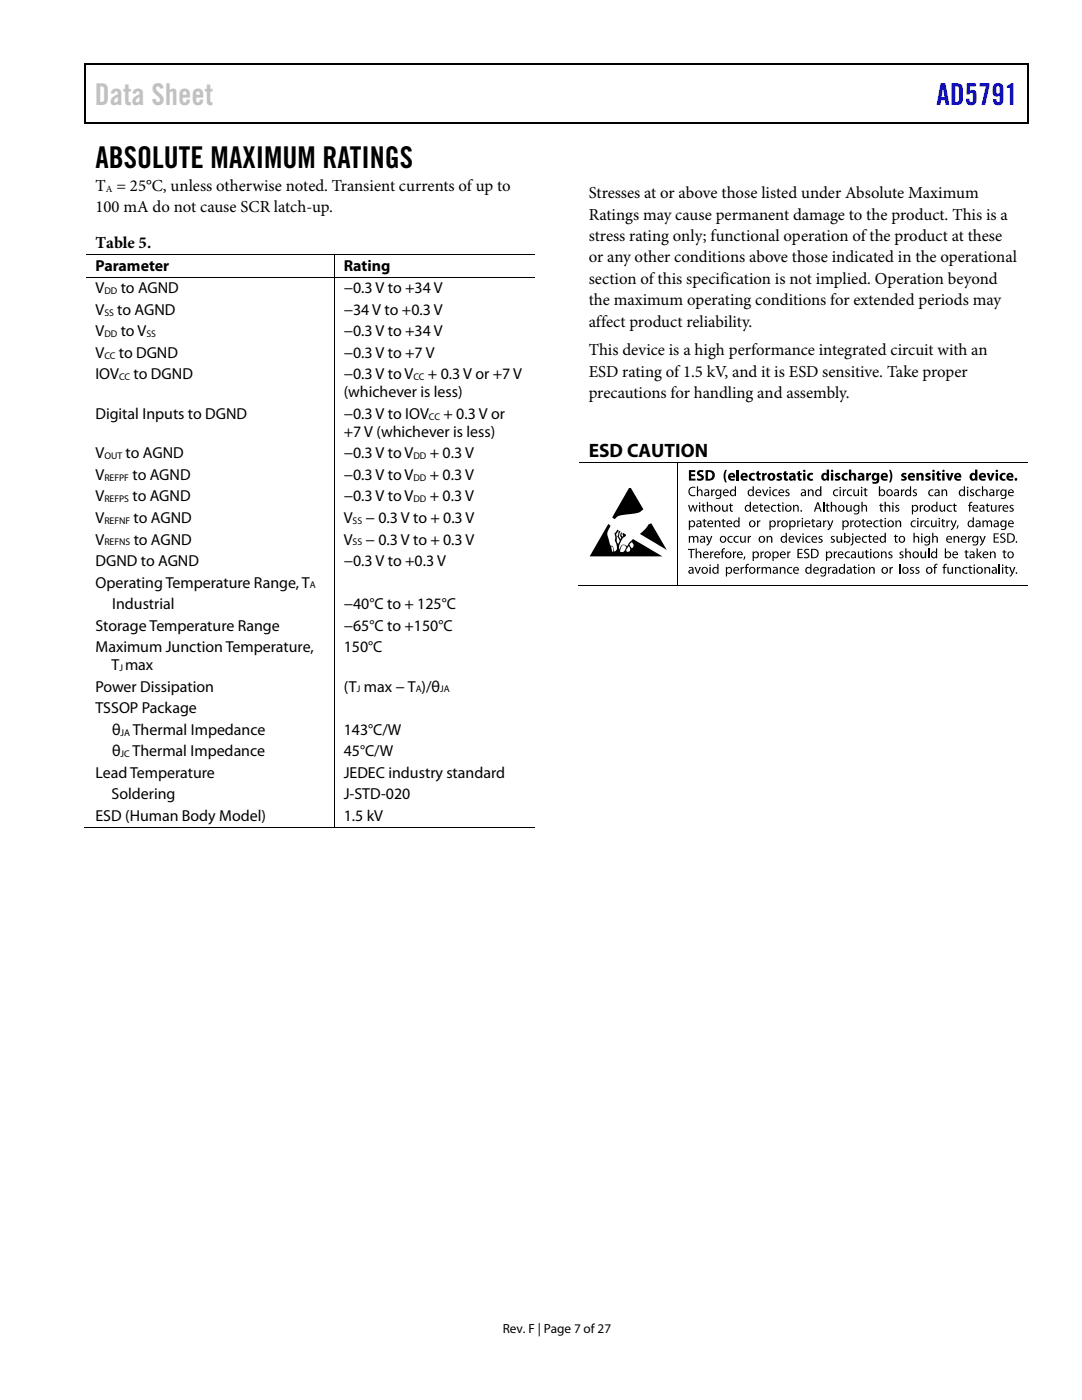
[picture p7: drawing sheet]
<svg xmlns="http://www.w3.org/2000/svg" width="216mm" height="279mm" viewBox="0 0 216 279" stroke-linecap="round" stroke-linejoin="round" font-family="sans-serif">
<defs><g id="words">
<text font-size="6" fill="#c1c1c1" x="18.9" y="21">Data Sheet</text>
<text font-size="6" fill="#00f" x="186.9" y="21">AD5791</text>
<text font-size="6" x="19" y="33.6">ABSOLUTE MAXIMUM RATINGS</text>
<text font-size="3.9" x="117.5" y="91.2">ESD CAUTION</text>
<g font-size="3.3">
<text x="19" y="38.1">T = 25°C, unless otherwise noted. Transient currents of up to</text>
<text x="117.5" y="39.5">Stresses at or above those listed under Absolute Maximum</text>
<text x="19" y="42.4">100 mA do not cause SCR latch-up.</text>
<text x="117.5" y="43.8">Ratings may cause permanent damage to the product. This is a</text>
<text x="19" y="49.5">Table 5.</text>
<text x="117.5" y="48.1">stress rating only; functional operation of the product at these</text>
<text x="117.5" y="52.4">or any other conditions above those indicated in the operational</text>
<text x="117.5" y="56.6">section of this specification is not implied. Operation beyond</text>
<text x="117.5" y="60.9">the maximum operating conditions for extended periods may</text>
<text x="117.5" y="65.2">affect product reliability.</text>
<text x="117.5" y="70.9">This device is a high performance integrated circuit with an</text>
<text x="117.5" y="75.2">ESD rating of 1.5 kV, and it is ESD sensitive. Take proper</text>
<text x="117.5" y="79.4">precautions for handling and assembly.</text>
</g>
<g font-size="3.2">
<text x="19" y="54.1">Parameter</text>
<text x="19" y="58.5">V</text>
<text x="24.1" y="58.5">to AGND</text>
<text x="68.6" y="58.5">−0.3 V to +34 V</text>
<text x="68.6" y="54.1">Rating</text>
<text x="19" y="62.8">V</text>
<text x="23.4" y="62.8">to AGND</text>
<text x="68.6" y="62.8">−34 V to +0.3 V</text>
<text x="19" y="67.1">V</text>
<text x="19" y="71.4">V</text>
<text x="23.7" y="71.4">to DGND</text>
<text x="24.1" y="67.1">to V</text>
<text x="68.6" y="71.4">−0.3 V to +7 V</text>
<text x="68.6" y="67.1">−0.3 V to +34 V</text>
<text x="19" y="75.7">IOV</text>
<text x="26.7" y="75.7">to DGND</text>
<text x="68.6" y="75.7">−0.3 V to V</text>
<text x="85.4" y="75.7">+ 0.3 V or +7 V</text>
<text x="19" y="83.6">Digital Inputs to DGND</text>
<text x="68.6" y="79.3">(whichever is less)</text>
<text x="68.6" y="83.6">−0.3 V to IOV</text>
<text x="88.5" y="83.6">+ 0.3 V or</text>
<text x="68.6" y="87.2">+7 V (whichever is less)</text>
<text x="19" y="91.5">V</text>
<text x="19" y="95.8">V</text>
<text x="25.1" y="91.5">to AGND</text>
<text x="26.4" y="95.8">to AGND</text>
<text x="68.6" y="95.8">−0.3 V to V</text>
<text x="68.6" y="91.5">−0.3 V to V</text>
<text x="85.8" y="91.5">+ 0.3 V</text>
<text x="85.8" y="95.8">+ 0.3 V</text>
<text x="19" y="100.1">V</text>
<text x="26.4" y="100.1">to AGND</text>
<text x="68.6" y="100.1">−0.3 V to V</text>
<text x="85.8" y="100.1">+ 0.3 V</text>
<text x="19" y="104.4">V</text>
<text x="26.7" y="104.4">to AGND</text>
<text x="68.6" y="104.4">V</text>
<text x="72.9" y="104.4">− 0.3 V to + 0.3 V</text>
<text x="19" y="108.7">V</text>
<text x="19" y="113">DGND to AGND</text>
<text x="26.7" y="108.7">to AGND</text>
<text x="68.6" y="113">−0.3 V to +0.3 V</text>
<text x="68.6" y="108.7">V</text>
<text x="72.9" y="108.7">− 0.3 V to + 0.3 V</text>
<text x="19" y="117.3">Operating Temperature Range, T</text>
<text x="19" y="125.9">Storage Temperature Range</text>
<text x="22.4" y="121.6">Industrial</text>
<text x="68.6" y="121.6">−40°C to + 125°C</text>
<text x="68.6" y="125.9">−65°C to +150°C</text>
<text x="19" y="130.2">Maximum Junction Temperature,</text>
<text x="68.6" y="130.2">150°C</text>
<text x="22.2" y="133.8">T max</text>
<text x="19" y="138">Power Dissipation</text>
<text x="19" y="142.3">TSSOP Package</text>
<text x="68.6" y="138">(T max − T )/θ</text>
<text x="22.4" y="146.6">θ</text>
<text x="26.5" y="146.6">Thermal Impedance</text>
<text x="68.6" y="146.6">143°C/W</text>
<text x="19" y="155.2">Lead Temperature</text>
<text x="22.4" y="150.9">θ</text>
<text x="26.4" y="150.9">Thermal Impedance</text>
<text x="68.6" y="150.9">45°C/W</text>
<text x="68.6" y="155.2">JEDEC industry standard</text>
<text x="22.2" y="159.5">Soldering</text>
<text x="68.6" y="159.5">J-STD-020</text>
<text x="19" y="163.8">ESD (Human Body Model)</text>
<text x="68.6" y="163.8">1.5 kV</text>
</g>
<text font-size="2.6" x="100.3" y="266">Rev. F | Page 7 of 27</text>
<g font-size="1.9">
<text x="21.1" y="38.3">A</text>
<text x="20.8" y="58.7">DD</text>
<text x="20.8" y="63">SS</text>
<text x="20.8" y="67.3">DD</text>
<text x="20.8" y="71.6">CC</text>
<text x="29.2" y="67.3">SS</text>
<text x="23.8" y="75.9">CC</text>
<text x="82.5" y="75.9">CC</text>
<text x="85.6" y="83.8">CC</text>
<text x="20.8" y="91.7">OUT</text>
<text x="20.8" y="95.9">REFPF</text>
<text x="82.5" y="91.7">DD</text>
<text x="82.5" y="95.9">DD</text>
<text x="20.8" y="100.2">REFPS</text>
<text x="82.5" y="100.2">DD</text>
<text x="20.8" y="104.5">REFNF</text>
<text x="70.4" y="104.5">SS</text>
<text x="20.8" y="108.8">REFNS</text>
<text x="70.4" y="108.8">SS</text>
<text x="61.8" y="117.4">A</text>
<text x="23.8" y="133.9">J</text>
<text x="71.2" y="138.2">J</text>
<text x="83" y="138.2">A</text>
<text x="87.8" y="138.2">JA</text>
<text x="24" y="146.8">JA</text>
<text x="24" y="151.1">JC</text>
</g>
</g></defs>
<g fill="#000">
<path d="M16.9 12.7h.2v1h-.2zM16.9 12.7h.2v.3h-.2zM82.5 12.7h.3v.3h-.3zM205.1 12.7h.2v1h-.2zM205.1 12.7h.2v.3h-.2zM16.9 24.4h.2v.3h-.2zM82.3 24.4h.2v.3h-.2zM205.1 24.4h.2v.3h-.2zM66.6 50.7h.2v.2h-.2zM66.6 55.2h.2v.2h-.2zM135.2 92.2h.2v.2h-.2zM137.5 93.8h1.2v.4h-.8v.4h.8v.4h-.8v.5h.9v.4h-1.3z"/>
<path d="M137.6 97.4l.7-.3 .5 .1-.1 .2a.76 .76 0 0 0-1.1 .7 .76 .76 0 0 0 1.1 .7l.1 .2a.98 .98 0 0 1-1.3-.3 .98 .98 0 0 1 .1-1.3zM139.1 97h.2v.9l.4-.3 .4 .3 .1 1.1h-.3v-.9l-.3-.3-.3 .3v.9h-.2zM139.3 94l.5-.2 .6 .1-.1 .4-.7-.1-.1 .2 .2 .2a.72 .72 0 0 1 .7 .9 .72 .72 0 0 1-1 .4l-.4-.1 .1-.4 .7 .1 .2-.2-.2-.2a.69 .69 0 0 1-.6-.4 .69 .69 0 0 1 .1-.7zM141.9 97.7h.2v.3l.5-.4v.3h-.3l-.1 .3v.8h-.3zM144.7 93.8h.3a2.73 2.73 0 0 0 0 2.5 .71 .71 0 0 1-.6-.9v-.8zM147 93.7h.5v2.2h-.5zM149.6 94.6l.9-.2h.1l-.1 .4a.44 .44 0 0 0-.6 .4 .44 .44 0 0 0 .7 .3v.4a.82 .82 0 0 1-1-.2 .82 .82 0 0 1 0-1.1zM151 94.1l.4-.1v.4h.4v.3h-.4l.1 .8h.3v.4h-.5l-.2-.2-.1-1h-.2v-.3h.2zM152.1 94.4h.4v.3l.2-.3h.3v.4h-.3l-.2 .2v.9h-.4zM152.1 97.7h.2l.4 1.1 .3-1.1h.3l-.5 1.3h-.3zM155.1 94.5l.5-.1 .4 .1-.1 .3-.4-.1v.2a.56 .56 0 0 1 .6 .7 .56 .56 0 0 1-.9 .3l-.3-.1 .1-.3 .4 .1 .2-.1-.5-.3a.43 .43 0 0 1 0-.7zM154.3 97.9l.5-.3 .3 .1v.2a.51 .51 0 0 0-.8 .4 .51 .51 0 0 0 .8 .5v.2a.71 .71 0 0 1-.9-.2 .71 .71 0 0 1 .1-.9z"/>
<path d="M156.8 97.8l.4-.2 .3 .1v.2h-.5v.2l.2 .1a.41 .41 0 0 1 .4 .4 .41 .41 0 0 1-.3 .4l-.6-.1v-.1h.6v-.3l-.2-.1a.4 .4 0 0 1-.3-.6zM156.4 94.1l.5-.1v.4h.3v.3h-.3v.8h.3v.4h-.5l-.2-.2-.1-1h-.2v-.3h.2zM159.2 94.1l.4-.1v.4h.4v.3h-.4l.1 .8h.3v.4h-.5l-.3-.2v-1h-.2v-.3h.2zM161.2 97.7h.2v.2l.1-.1a.49 .49 0 0 1 .8 .1v1.1h-.2v-.9l-.3-.3-.3 .3-.1 .9h-.2zM161.2 94.6l.9-.2h.1v.4a.45 .45 0 0 0-.7 .3 .45 .45 0 0 0 .7 .4v.4a.82 .82 0 0 1-1-.2 .82 .82 0 0 1 0-1.1zM166.8 94.5l.4-.1 .4 .1v.3l-.5-.1v.2a.56 .56 0 0 1 .6 .7 .56 .56 0 0 1-.8 .3l-.3-.1v-.3l.4 .1 .3-.1-.5-.3a.43 .43 0 0 1 0-.7zM166.4 97.9l.5-.3 .4 .1-.1 .2a.51 .51 0 0 0-.8 .5 .51 .51 0 0 0 .8 .4v.2a.7 .7 0 0 1-.9-.2 .7 .7 0 0 1 .1-.9zM168.2 97.7h.2v.3l.4-.4v.3h-.2l-.2 .3v.8h-.2zM168.1 94.6l.9-.2h.1v.4a.45 .45 0 0 0-.7 .3 .45 .45 0 0 0 .7 .4v.4a.82 .82 0 0 1-1-.2 .82 .82 0 0 1 0-1.1zM169.4 93.7h.5v.9a.55 .55 0 0 1 .6-.2 .55 .55 0 0 1 .3 .6v.9h-.4l-.1-1-.2-.2-.2 .3v.9h-.5zM169.2 97.9l.5-.3 .3 .1v.2a.51 .51 0 0 0-.8 .4 .51 .51 0 0 0 .8 .5v.2a.7 .7 0 0 1-.9-.2 .7 .7 0 0 1 .1-.9zM170.3 97.7h.2v.9l.3 .2 .4-.2v-.9h.2v1.3h-.2v-.2l-.1 .1a.46 .46 0 0 1-.7-.1z"/>
<path d="M172.5 97.4h.3v.3h.3v.2h-.3v.9h.3v.2h-.4l-.2-.2v-.9h-.2v-.2h.2zM172.8 94.4h.5v.3l.2-.3h.3v.4h-.3l-.2 .3v.8h-.5zM177.4 93.8a.71 .71 0 0 1 .6 .8v.8a.71 .71 0 0 1-.6 .9 2.73 2.73 0 0 0 0-2.5zM179.8 97.7h.2v.3l.4-.4v.3h-.2l-.2 .3v.8h-.2zM180 94.5l.4-.1 .5 .1-.1 .3-.5-.1v.2a.53 .53 0 0 1 .6 .6 .53 .53 0 0 1-.6 .5l-.5-.2 .1-.3 .4 .1 .2-.1-.5-.3a.42 .42 0 0 1 0-.7zM182.2 97.8l.4-.2 .3 .1v.2h-.5v.2l.2 .1a.41 .41 0 0 1 .4 .4 .41 .41 0 0 1-.2 .4l-.7-.1 .1-.1h.5v-.3l-.2-.1a.39 .39 0 0 1-.3-.6zM182.9 94.4h.4v.2l.1-.1a.55 .55 0 0 1 .6-.1 .55 .55 0 0 1 .3 .6v.9h-.5v-1l-.2-.2-.3 .3v.9h-.4zM184.8 94.5l.4-.1 .5 .1-.1 .3-.5-.1v.2a.53 .53 0 0 1 .6 .6 .53 .53 0 0 1-.6 .5l-.5-.2 .1-.3 .4 .1 .2-.1-.5-.3a.42 .42 0 0 1 0-.7zM185.4 97.9l.5-.3 .4 .1-.1 .2a.51 .51 0 0 0-.7 .4 .51 .51 0 0 0 .7 .5l.1 .2a.71 .71 0 0 1-1-.2 .71 .71 0 0 1 .1-.9zM187 94.1l.4-.1v.4h.3v.3h-.3v.8h.3v.4h-.5l-.2-.2v-1h-.3v-.3h.3zM187.9 97.7h.2v.2l.1-.1a.48 .48 0 0 1 .7 .1l.1 1.1h-.2l-.1-.9-.2-.3-.4 .3v.9h-.2zM188.7 94.4h.5l.3 1.1 .3-1.1h.5l-.6 1.5h-.4z"/>
<path d="M193.6 97.8l.4-.2 .3 .1v.2h-.5v.2l.2 .1a.41 .41 0 0 1 .4 .4 .41 .41 0 0 1-.2 .4l-.7-.1 .1-.1h.5v-.3l-.2-.1a.39 .39 0 0 1-.3-.6zM194.8 97.9l.5-.3 .4 .1-.1 .2a.51 .51 0 0 0-.7 .4 .51 .51 0 0 0 .7 .5l.1 .2a.71 .71 0 0 1-1-.2 .71 .71 0 0 1 .1-.9zM195.9 97h.3v.9l.4-.3 .4 .3 .1 1.1h-.3v-.9l-.3-.3-.3 .3v.9h-.3zM196.9 94.4h.5l.3 1.1 .3-1.1h.5l-.6 1.5h-.5zM198.8 97.7h.2v.3l.4-.4v.3l-.4 .3v.8h-.2zM199.6 94.6l.3-.2h.6h.2l-.1 .4a.44 .44 0 0 0-.7 .3 .44 .44 0 0 0 .7 .4l.1 .4a.82 .82 0 0 1-1.1-.2 .82 .82 0 0 1 0-1.1zM125.7 97.4l2.7 4.2-.3 .2a3.7 3.7 0 0 1-2.7 .8l-.6 .1a2.22 2.22 0 0 0-2.1 .9l-.5-.3 2.9-5.1zM129.3 104.7l.6-.3 3.1 5.3-5.3-3.1 1.1-1zM135.2 116.7h.2v.2h-.2zM137.4 107h.3v.2l.2-.2h.4l.2 .2 .3-.2h.3l.3 .5v.8h-.3v-1l-.3-.2-.3 .3v.9h-.2v-1l-.3-.2-.3 .3v.9h-.3zM137.3 100.8h.3l.2 1.1 .4-1.1h.2l.3 1.1 .3-1.1h.2l-.4 1.3h-.2l-.3-1.1-.4 1.1h-.2zM137.3 109.5h1.3v.3h-.5v1.6h-.3v-1.6h-.5z"/>
<path d="M138.8 109.4h.2v.9l.5-.3 .4 .3v1.1h-.2v-1l-.3-.2-.4 .3v.9h-.2zM138.6 113.2h.2l.4 1.1 .4-1.1h.3l-.6 1.3h-.2zM140.2 100.5h.2v.3h.4v.2h-.4l.1 .9h.2v.2h-.3l-.2-.2v-.9h-.2v-.2h.2zM140.4 103.6h.2v.3h.4v.2h-.4l.1 .9h.3l-.1 .2h-.3l-.2-.2v-.9h-.2v-.2h.2zM141 100.1h.3v.9l.4-.3 .4 .3 .1 1.1h-.3v-1l-.3-.2-.3 .3v.9h-.3zM140.9 107h.3l.3 1 .4-1h.2l-.6 1.6-.5 .3v-.2l.4-.4zM141.7 110.1h.2v.2l.5-.3v.3h-.3l-.1 .3-.1 .8h-.2zM142.6 103.9h.2v.2l.1-.1a.49 .49 0 0 1 .8 .1l.1 1.1h-.3v-1l-.3-.2-.3 .3v.9h-.3zM144.1 109.5h.6l-.1 .2h-.3v.1l-.1 .3h.4v.2h-.4v1.1h-.2v-1.1h-.2v-.2h.2zM144.2 103.6h.2v.3h.4v.2h-.4l.1 .9h.2l.1 .2h-.2a.36 .36 0 0 1-.4-.4v-.7h-.2v-.2h.2zM144.1 100.8h.2v.9l.3 .2 .3-.2 .1-.9h.2v1.3h-.2v-.2l-.1 .1a.47 .47 0 0 1-.7-.1zM145.7 100.5h.2v.3h.3v.2h-.3v.9h.3v.2h-.3l-.2-.2v-.9h-.2z"/>
<path d="M145.3 107.1l.5-.2 .4 .1-.1 .2a.51 .51 0 0 0-.7 .5 .51 .51 0 0 0 .8 .4v.2a.7 .7 0 0 1-.9-.2 .7 .7 0 0 1 0-1zM146.2 110.1h.3v.2l.4-.3v.3l-.4 .3v.8h-.2zM146.5 107.1l.6-.2 .3 .1v.2a.51 .51 0 0 0-.8 .4 .51 .51 0 0 0 .8 .5v.2a.71 .71 0 0 1-.9-.2 .71 .71 0 0 1 0-1zM147.8 113.2h.2v.2l.4-.3v.3h-.2l-.2 .3v.8h-.2zM148.5 111.1l.3-.1-.3 .7h-.2zM149 112.6h.5l-.1 .1-.3 .1-.1 .1v.3h.3v.1h-.3v1.2h-.2v-1.2h-.2v-.1h.2zM147.7 107h.2v.9l.3 .2 .3-.2 .1-.9h.2v1.3h-.2v-.2l-.1 .1a.47 .47 0 0 1-.8-.1zM149.2 107h.2v.2l.5-.3v.3h-.3l-.2 .3v.8h-.2zM151 113.2h.3v.2l.2-.2 .2-.1v.3h-.2l-.2 .3v.8h-.3zM151 103.9h.3v.2l.4-.3v.3h-.2l-.2 .3v.8h-.2zM151.7 110.1h.2l.1 .2 .4-.3v.3l-.4 .3v.8h-.2zM151.7 100.5h.2v.3h.4v.2h-.4l.1 .9h.2v.2h-.1a.36 .36 0 0 1-.4-.4v-.7h-.2v-.2h.2z"/>
<path d="M151.9 113.2h.3v.2l.2-.2h.4l.2 .2 .3-.2h.3l.3 .5v.8h-.3v-1l-.3-.2-.3 .2v1h-.2v-1l-.3-.2-.3 .3v.9h-.2zM153 107h.2v.2l.1-.1a.5 .5 0 0 1 .7 .1l.1 1.1h-.2l-.1-1-.2-.2-.4 .3v.9h-.2zM154 100.9l.5-.2 .4 .1-.1 .2a.51 .51 0 0 0-.7 .4 .51 .51 0 0 0 .7 .5l.1 .2a.7 .7 0 0 1-1-.2 .7 .7 0 0 1 .1-1zM155.1 103.9h.2v.2l.2-.2 .3-.1v.3h-.3l-.1 .3-.1 .8h-.2zM155.2 100.5h.3v.3h.3v.2h-.3v.9h.3l-.1 .2h-.3l-.1-.2-.1-.9h-.2v-.2h.2zM155.6 113.2h.2v.2l.1-.1a.49 .49 0 0 1 .7 0l.1 1.2h-.2v-1l-.3-.2-.4 .3v.9h-.2zM157.1 110.1h.2v.2l.4-.3v.3h-.2l-.2 .3v.8h-.2zM157.2 113.3l.5-.2 .4 .1-.1 .2a.51 .51 0 0 0-.7 .4 .51 .51 0 0 0 .7 .5l.1 .1a.7 .7 0 0 1-1-.1 .7 .7 0 0 1 .1-1zM158.2 100.8h.3v.2l.1-.1a.48 .48 0 0 1 .7 .1l.1 1.1h-.3v-1l-.3-.2-.3 .3v.9h-.2zM158.6 107h.3l.4 1.1 .3-1.1h.3l-.5 1.3h-.3zM159.1 103.9h.2v.2l.4-.3v.3h-.2l-.2 .3v.8h-.2zM159.8 101.8h.2v.3h-.2z"/>
<path d="M159.1 109.5h1v.2h-.7v.6h.7v.2h-.7v.7h.8v.2h-1.1zM160.5 109.8a.8 .8 0 0 1 .9-.2v.2h-.6a.27 .27 0 0 0-.1 .2 .27 .27 0 0 0 .1 .2 .64 .64 0 0 1 .7 .9 .64 .64 0 0 1-1.1 .2l.1-.2a.39 .39 0 0 0 .6 .1 .39 .39 0 0 0-.2-.6 .54 .54 0 0 1-.4-.8zM160.9 107.1l.5-.2 .3 .1v.2a.51 .51 0 0 0-.8 .4 .51 .51 0 0 0 .8 .5v.2a.71 .71 0 0 1-.9-.2 .71 .71 0 0 1 .1-1zM162.1 103.6h.2v.3h.4v.2h-.4v.9h.3l-.1 .2h-.2l-.2-.2v-.9h-.2v-.2h.2zM163.4 107.1l.4-.2 .3 .1v.2h-.5v.2l.2 .1a.4 .4 0 0 1 .3 .4 .4 .4 0 0 1-.2 .4l-.6-.1v-.1h.6v-.3l-.2-.1a.4 .4 0 0 1-.3-.6zM164.2 100.1h.3v2h-.3zM164.2 103.9h.2l.1 .2 .4-.3v.3h-.2l-.2 .3v.8h-.3zM164.9 100.5h.3v.3h.3v.2h-.3v.9h.3v.2h-.4l-.1-.2-.1-.9h-.2v-.2h.2zM165.2 113.2h.2l.1 .2 .2-.2 .2-.1v.3h-.2l-.2 .3v.8h-.3zM165 103.9h.3l.4 1 .3-1h.3l-.7 1.6-.4 .3-.1-.2a.45 .45 0 0 0 .4-.5zM165.8 100.1h.2v.9l.4-.3 .4 .3 .1 1.1h-.2l-.1-1-.2-.2-.4 .3v.9h-.2zM165.8 107.1l.4-.2 .4 .1-.1 .2h-.4v.2l.2 .1a.41 .41 0 0 1 .3 .4 .41 .41 0 0 1-.2 .4l-.7-.1 .1-.1h.5v-.3l-.2-.1a.4 .4 0 0 1-.3-.6z"/>
<path d="M166.4 110.1h.2v.2l.4-.3v.3h-.2l-.2 .3v.8h-.2zM166.9 107h.3v.9l.3 .2 .3-.2v-.9h.2v1.3h-.2v-.2l-.1 .1a.47 .47 0 0 1-.7-.1zM168.7 110.2l.5-.2 .4 .1-.1 .2a.51 .51 0 0 0-.7 .5 .51 .51 0 0 0 .7 .4l.1 .1a.71 .71 0 0 1-.9-.1 .71 .71 0 0 1 0-1zM169.7 103.9h.2v.2l.4-.3v.3h-.2l-.2 .3v.8h-.2zM168.8 100.8h.3v.9l.3 .2 .3-.2v-.9h.2l.1 1.3h-.3v-.2l-.1 .1a.47 .47 0 0 1-.7-.1zM170.4 112.9h.2v.3h.4v.1h-.4l.1 1h.2v.2h-.3l-.2-.2v-1h-.2v-.1h.2zM171.9 100.1h.2v.9l.5-.3 .3 .3 .1 1.1h-.2l-.1-1-.2-.2-.4 .3v.9h-.2zM171.2 110.1h.2l.1 .9 .2 .2 .4-.3v-.8h.2v1.3h-.2v-.2l-.1 .1a.46 .46 0 0 1-.7-.1zM172.1 103.6h.2v.3h.4v.2h-.4l.1 .9h.3v.2h-.2a.36 .36 0 0 1-.4-.4v-.7h-.2v-.2h.2zM172.2 107.1l.5-.2 .3 .1v.2a.51 .51 0 0 0-.8 .5 .51 .51 0 0 0 .8 .4v.2a.71 .71 0 0 1-.9-.2 .71 .71 0 0 1 .1-1zM172.8 109.8h.2v.3h.4v.2h-.4l.1 .9h.2v.2h-.3l-.2-.2v-.9h-.2zM173.4 113.2h.2v.2l.1-.1a.5 .5 0 0 1 .8 0v1.2h-.2v-1l-.3-.2-.4 .3v.9h-.2z"/>
<path d="M173.4 106.7h.2v.3h.4v.2h-.4l.1 .9h.2v.2h-.3l-.2-.2v-.9h-.2v-.2h.2zM174.4 104l.6-.2 .3 .1-.1 .2a.51 .51 0 0 0-.7 .4 .51 .51 0 0 0 .7 .5l.1 .2a.7 .7 0 0 1-.9-.2 .7 .7 0 0 1 0-1zM175.8 110.1h.2v.2l.1-.1a.48 .48 0 0 1 .7 .1l.1 1.1h-.2l-.1-1-.2-.2-.4 .3v.9h-.2zM175.6 100.5h.3v.3h.3v.2h-.3v.9h.3v.2h-.3l-.2-.2-.1-.9h-.2zM175.7 103.6h.2v.3h.3v.2h-.3v.9h.3l-.1 .2h-.2l-.2-.2v-.9h-.3v-.2h.3zM176.5 100.1h.3v.9l.4-.3 .4 .3v1.1h-.2v-1l-.3-.2-.3 .3v.9h-.3zM177.3 110.2l.4-.2 .3 .1v.2h-.5l.1 .2 .2 .1a.41 .41 0 0 1 .3 .4 .41 .41 0 0 1-.2 .4l-.7-.1 .1-.1h.3l.3-.2-.6-.4zM177.5 113.2h.2v.2l.5-.3v.3h-.3l-.1 .3-.1 .8h-.2zM178.7 100.9l.4-.2 .3 .1-.1 .2h-.4v.2l.2 .1a.41 .41 0 0 1 .3 .4 .41 .41 0 0 1-.2 .4l-.6-.1 .1-.1h.5v-.3l-.2-.1a.4 .4 0 0 1-.3-.6zM178.7 103.9h.2v.2l.1-.1a.5 .5 0 0 1 .7 .1l.1 1.1h-.2l-.1-1-.2-.2-.4 .3v.9h-.2zM178.6 106.7h.2v.3h.4v.2h-.4v.9h.3l-.1 .2h-.2l-.2-.2v-.9h-.2v-.2h.2zM179.5 112.5h.2v2h-.2z"/>
<path d="M179.5 110.2l.5-.2 .3 .1-.1 .2h-.4v.2l.2 .1a.41 .41 0 0 1 .3 .4 .41 .41 0 0 1-.2 .4l-.6-.1v-.1h.3l.3-.2-.6-.4zM180.6 109.4h.3v.9l.4-.3 .4 .3 .1 1.1h-.3v-1l-.3-.2-.3 .3v.9h-.3zM181.6 113.3l.4-.2 .3 .1v.2h-.4v.2l.1 .1a.4 .4 0 0 1 .4 .3 .4 .4 0 0 1-.2 .5l-.7-.1 .1-.1h.5v-.3l-.2-.1a.4 .4 0 0 1-.3-.6zM182.3 106.3h.2v.9l.4-.3 .4 .3 .1 1.1h-.2v-1l-.3-.2-.4 .3v.9h-.2zM182.7 113.3l.4-.2 .3 .1v.2h-.4v.2l.1 .1a.41 .41 0 0 1 .4 .4 .41 .41 0 0 1-.2 .4l-.7-.1 .1-.1h.5v-.3l-.2-.1a.4 .4 0 0 1-.3-.6zM181.9 104l.5-.2 .3 .1v.2a.51 .51 0 0 0-.8 .4 .51 .51 0 0 0 .8 .5v.2a.7 .7 0 0 1-.9-.2 .7 .7 0 0 1 .1-1zM183.5 100.8h.2v.2l.5-.3v.3h-.2l-.2 .3v.8h-.3zM183.7 103.9h.2v.2l.2-.2 .2-.1v.3h-.2l-.2 .3v.8h-.2zM183.7 110.1h.2v.9l.3 .2 .3-.3v-.8h.3v1.3h-.2v-.2l-.1 .1a.47 .47 0 0 1-.8-.1zM185.2 109.4h.2v2h-.2zM184.6 104l.6-.2 .3 .1-.1 .2a.51 .51 0 0 0-.7 .4 .51 .51 0 0 0 .7 .5l.1 .2a.7 .7 0 0 1-.9-.2 .7 .7 0 0 1 0-1zM186 106.3h.2v.9l.5-.3 .4 .3v1.1h-.2v-1l-.3-.2-.4 .3v.9h-.2z"/>
<path d="M186.5 112.6h.6v.1l-.4 .1v.1l-.1 .3h.4v.1h-.4v1.2h-.2v-1.2h-.2v-.1h.2zM185.8 103.9h.2v.9l.3 .2 .3-.2 .1-.9h.2v1.3h-.2v-.2l-.1 .1a.46 .46 0 0 1-.8-.1zM188 103.6h.2v.3h.4v.2h-.4l.1 .9h.2l.1 .2h-.4l-.2-.2v-.9h-.2zM188.4 112.6h.5v.1l-.3 .1-.1 .1v.3h.3v.1h-.3v1.2h-.2v-1.2h-.2v-.1h.2zM187.5 100.8h.2v.9l.3 .2 .3-.2 .1-.9h.2v1.3h-.2v-.2l-.1 .1a.46 .46 0 0 1-.8-.1zM188.8 103.9h.2l.1 .2 .4-.3v.3h-.2l-.2 .3v.8h-.3zM189.6 103.9h.3l.4 1 .3-1h.3l-.7 1.6-.4 .3-.1-.2a.45 .45 0 0 0 .4-.5zM189.1 100.9l.5-.2 .3 .1v.2a.51 .51 0 0 0-.8 .5 .51 .51 0 0 0 .8 .4v.2a.71 .71 0 0 1-.9-.2 .71 .71 0 0 1 .1-1zM189 113.2h.3v.9l.3 .2 .3-.3v-.8h.3v1.3h-.3v-.2l-.1 .1a.46 .46 0 0 1-.7-.1zM190.2 107h.3v.2l.1-.1a.49 .49 0 0 1 .7 .1l.1 1.1h-.2l-.1-1-.2-.2-.4 .3v.9h-.2zM190.3 100.5h.3v.3h.3v.2h-.3v.9h.3v.2h-.2a.36 .36 0 0 1-.4-.4v-.7h-.2v-.2h.2zM190.6 113.2h.2v.2l.1-.1a.48 .48 0 0 1 .7 0l.1 1.2h-.2l-.1-1-.2-.2-.4 .3v.9h-.2z"/>
<path d="M191 104.9h.3l-.3 .6h-.1zM192.7 109.8h.2v.3h.3v.2h-.3v.9h.3v.2h-.3l-.2-.2v-.9h-.2zM192.2 113.3l.5-.2 .4 .1-.1 .2a.51 .51 0 0 0-.8 .5 .51 .51 0 0 0 .8 .4l.1 .1a.71 .71 0 0 1-1-.1 .71 .71 0 0 1 .1-1zM193.2 107h.2v.2l.4-.3v.3h-.2l-.2 .3v.8h-.2zM193.5 100.3l.6-.1-.1 .2h-.3l-.1 .1v.3h.3v.2h-.3v1.1h-.2v-1.1h-.2v-.2h.2zM193.4 112.9h.3v.3h.3v.1h-.3v1h.3v.2h-.2a.36 .36 0 0 1-.4-.4v-.8h-.2v-.1h.2zM194.9 109.4h.2v1.3l.5-.6h.3l-.5 .5 .6 .8h-.3l-.5-.6-.1 .1v.5h-.2zM195.4 107h.3l.4 1 .3-1h.3l-.5 1.3-.6 .6-.1-.2 .4-.4zM196 103.9h.3v.2l.2-.2h.4l.2 .2 .2-.2h.4l.3 .5v.8h-.3v-1l-.3-.2-.3 .3v.9h-.2v-1l-.3-.2-.3 .3v.9h-.3zM196.4 113.2h.2v.2l.2-.1a.48 .48 0 0 1 .7 0l.1 1.2h-.3v-1l-.3-.2-.3 .3v.9h-.3zM196.9 100.5h.2v.3h.4v.2h-.4l.1 .9h.2v.2h-.3l-.2-.2v-.9h-.2v-.2h.2zM197.5 110.1h.2v.2l.1-.1a.5 .5 0 0 1 .8 .1l.1 1.1h-.3v-1l-.3-.2-.3 .3v.9h-.3z"/>
<path d="M197.7 100.8h.3v.9l.3 .2 .3-.2v-.9h.2l.1 1.3h-.2l-.1-.2-.1 .1a.46 .46 0 0 1-.7-.1zM198.3 106.4h1v.2h-.8v.6h.7v.2h-.7v.7h.8v.2h-1zM199.2 100.8h.2l.1 .2 .4-.3v.3h-.2l-.2 .3v.8h-.2zM199.3 112.5h.2v2h-.2zM199.7 106.7a.77 .77 0 0 1 .9-.2l-.1 .2-.3-.1-.4 .2 .2 .4a.64 .64 0 0 1 .6 .8 .64 .64 0 0 1-1.1 .2l.1-.2a.39 .39 0 0 0 .6 .1 .39 .39 0 0 0-.1-.6 .54 .54 0 0 1-.4-.8zM200.2 109.8h.3v.3h.3v.2h-.3v.9h.3l-.1 .2h-.3l-.1-.2-.1-.9h-.2v-.2h.2zM200.7 112.9h.2v.3h.3v.1h-.3v1h.3v.2h-.3l-.2-.2v-1h-.3v-.1h.3zM201.5 100.9l.4-.2 .3 .1v.2h-.5v.2l.2 .1a.41 .41 0 0 1 .4 .4 .41 .41 0 0 1-.2 .4l-.7-.1 .1-.1 .3 .1 .3-.2-.6-.5zM201.3 113.2h.3l.4 1 .4-1h.2l-.5 1.3-.6 .6-.1-.2 .5-.5zM202.7 108h.2v.3h-.2zM202.7 114.2h.2v.3h-.2zM66.6 165h.2v.2h-.2z"/>
<path d="M140.8 93.9a1.51 1.51 0 0 1 1.8 .6 1.24 1.24 0 0 1-1.7 1.4h-.1zM141.3 94.2v1.4a.71 .71 0 0 0 .8-.7 .71 .71 0 0 0-.8-.7z"/>
<path d="M140.6 97.8l.1-.1a.57 .57 0 0 1 .8 .5v.8h-.2v-.1a.43 .43 0 0 1-.7 .1 .43 .43 0 0 1 .1-.7l.6-.1v-.2a.41 .41 0 0 0-.7-.1zM140.8 98.4v.4h.3l.2-.2v-.3z"/>
<path d="M142.9 97.8a.52 .52 0 0 1 .8 .1v-.2h.3l-.1 .3a1.66 1.66 0 0 1-.2 1.4l-.4 .2-.5-.1 .1-.2 .1 .1a.47 .47 0 0 0 .6-.1 .47 .47 0 0 0 .1-.5 .63 .63 0 0 1-.9 0 .63 .63 0 0 1 .1-1zM143.1 97.9a.49 .49 0 0 0-.2 .6 .49 .49 0 0 0 .6 .3 .48 .48 0 0 0 .2-.6 .48 .48 0 0 0-.6-.3z"/>
<path d="M144.4 97.9a.57 .57 0 0 1 .7-.2 .57 .57 0 0 1 .3 .7h-.9l.2 .4h.6v.2a.73 .73 0 0 1-.9-.2 .73 .73 0 0 1 0-.9zM144.6 97.9l-.1 .3h.7l-.2-.3z"/>
<path d="M145.5 94.6a.72 .72 0 0 1 .9-.2 .72 .72 0 0 1 .3 .9h-1a.54 .54 0 0 0 .9 .2v.3a.86 .86 0 0 1-1.1-.1 .86 .86 0 0 1 0-1.1zM145.8 94.7l-.1 .3h.6l-.1-.3z"/>
<path d="M145.8 97.8l.4-.2 .4 .2v-.8h.3v2h-.2l-.1-.2a.61 .61 0 0 1-.8 .1 .61 .61 0 0 1-.1-.8zM146.1 97.9a.5 .5 0 0 0-.2 .6 .5 .5 0 0 0 .5 .3l.1-.1a.49 .49 0 0 0 .1-.6 .49 .49 0 0 0-.5-.2z"/>
<path d="M147.9 94.6a.72 .72 0 0 1 1-.2 .72 .72 0 0 1 .3 .9h-1l.2 .3 .7-.1v.3a.86 .86 0 0 1-1.1-.1 .86 .86 0 0 1-.1-1.1zM148.3 94.7l-.1 .3h.6l-.1-.3z"/>
<path d="M149.3 97.8l.5-.2 .4 .2v-.8h.2v2h-.2v-.2a.61 .61 0 0 1-.8 .1 .61 .61 0 0 1-.2-.8zM149.6 97.9a.5 .5 0 0 0-.2 .6 .5 .5 0 0 0 .6 .3 .5 .5 0 0 0 .2-.6 .5 .5 0 0 0-.6-.3z"/>
<path d="M150.9 97.9a.57 .57 0 0 1 .7-.2 .57 .57 0 0 1 .3 .7h-.9l.2 .4h.6v.2a.73 .73 0 0 1-.9-.2 .73 .73 0 0 1 0-.9zM151.1 97.9l-.1 .3h.7l-.1-.3z"/>
<path d="M153.5 97.2h.3v.2h-.3zM153.5 97.7h.3v1.3h-.3z"/>
<path d="M153.1 95.1a.81 .81 0 0 1 1.6 0 .81 .81 0 0 1-1.6 0zM153.8 94.8l-.1 .1a.47 .47 0 0 0 .2 .7 .43 .43 0 0 0 .3-.5 .43 .43 0 0 0-.4-.3z"/>
<path d="M155.5 97.9a.57 .57 0 0 1 .7-.2 .57 .57 0 0 1 .3 .7h-1l.3 .4h.6v.2a.73 .73 0 0 1-.9-.2 .73 .73 0 0 1 0-.9zM155.7 97.9l-.2 .3h.8l-.2-.3z"/>
<path d="M157.5 94.5l.3-.1a.65 .65 0 0 1 1 .6v.9h-.4l-.1-.1a.5 .5 0 0 1-.7 0 .5 .5 0 0 1 0-.8l.7-.2-.3-.1-.4 .1zM157.9 95.3v.1l.1 .2 .3-.2v-.2z"/>
<path d="M160.3 93.8h.4v.3h-.4zM160.3 94.4h.4v1.5h-.4z"/>
<path d="M159.9 97.8l.1-.1a.58 .58 0 0 1 .8 .5v.8h-.2v-.1a.43 .43 0 0 1-.6 0 .43 .43 0 0 1 0-.6l.6-.1v-.2a.42 .42 0 0 0-.7-.1zM160.1 98.4v.4l.4-.1 .1-.4z"/>
<path d="M162.8 97.8l.4-.2 .4 .2v-.8h.3v2h-.2v-.2a.61 .61 0 0 1-.9 .1 .61 .61 0 0 1-.1-.8zM163.1 97.9a.5 .5 0 0 0-.2 .6 .5 .5 0 0 0 .5 .3 .5 .5 0 0 0 .2-.6 .5 .5 0 0 0-.5-.3z"/>
<path d="M164.1 94.6l.4-.2 .5 .1v-.8h.4v2.2h-.4v-.2a.69 .69 0 0 1-1 .1 .69 .69 0 0 1-.1-1zM164.5 94.8a.41 .41 0 0 0-.2 .5 .41 .41 0 0 0 .5 .2 .42 .42 0 0 0 .1-.5 .42 .42 0 0 0-.4-.2z"/>
<path d="M165.9 93.8h.3v.3h-.3zM165.8 94.4h.5v1.5h-.5z"/>
<path d="M167.5 97.3a.15 .15 0 0 1 .3 0 .15 .15 0 0 1-.3 0zM167.5 97.7h.3v1.3h-.3z"/>
<path d="M171.8 97.2h.2v.2h-.2zM171.8 97.7h.2v1.3h-.2z"/>
<path d="M171.2 94.5l.4-.1a.66 .66 0 0 1 .9 .6v.9h-.4l-.1-.1a.52 .52 0 0 1-.8-.1 .52 .52 0 0 1 .4-.8l.4-.1-.3-.1-.4 .1zM171.6 95.3v.3h.2l.2-.2v-.2z"/>
<path d="M175.4 97h.2v.9a.61 .61 0 0 1 .9-.1 .61 .61 0 0 1 .1 .8 .55 .55 0 0 1-.5 .4 .55 .55 0 0 1-.5-.2v.2h-.2zM175.7 98a.49 .49 0 0 0-.1 .6 .49 .49 0 0 0 .6 .2 .5 .5 0 0 0 .2-.6 .5 .5 0 0 0-.6-.3z"/>
<path d="M174.1 94.6a.58 .58 0 0 1 .9 0v-.2h.4v.5a1.74 1.74 0 0 1-.2 1.5l-.6 .2-.6-.2 .1-.3 .3 .1a.41 .41 0 0 0 .4-.1 .41 .41 0 0 0 .2-.4 .67 .67 0 0 1-.9 0 .67 .67 0 0 1-.1-.9zM174.5 94.8l-.1 .1a.44 .44 0 0 0 .3 .7 .4 .4 0 0 0 .3-.5 .4 .4 0 0 0-.5-.3z"/>
<path d="M175.9 94.6a.71 .71 0 0 1 .9-.2 .71 .71 0 0 1 .3 .9h-.9a.54 .54 0 0 0 .8 .2l.1 .3a.86 .86 0 0 1-1.1-.1 .86 .86 0 0 1-.1-1.1zM176.3 94.7l-.1 .3h.5l-.1-.3z"/>
<path d="M176.8 98.4a.7 .7 0 0 1 1.4 0 .7 .7 0 0 1-1.4 0zM177.3 97.9a.5 .5 0 0 0-.2 .6 .5 .5 0 0 0 .6 .3 .5 .5 0 0 0 .2-.7 .5 .5 0 0 0-.6-.2z"/>
<path d="M178.4 97.8l.5-.2 .5 .3v1.1h-.2v-.1a.43 .43 0 0 1-.7 .1 .43 .43 0 0 1 .1-.7l.6-.1-.1-.2a.4 .4 0 0 0-.6-.1zM178.7 98.4v.4h.3l.2-.2v-.3z"/>
<path d="M181.3 94.6a.71 .71 0 0 1 .9-.2 .71 .71 0 0 1 .4 .9h-1a.54 .54 0 0 0 .8 .2l.1 .3a.86 .86 0 0 1-1.1-.1 .86 .86 0 0 1-.1-1.1zM181.7 94.7l-.1 .3h.5v-.3z"/>
<path d="M180.7 97.8l.5-.2 .4 .2v-.8h.2v2h-.2v-.2a.61 .61 0 0 1-.9 .1 .61 .61 0 0 1-.1-.8zM181 97.9a.5 .5 0 0 0-.2 .6 .5 .5 0 0 0 .6 .3 .5 .5 0 0 0 .2-.6 .5 .5 0 0 0-.6-.3z"/>
<path d="M186.1 93.8h.3v.3h-.3zM186 94.4h.5v1.5h-.5z"/>
<path d="M186.5 97.8l.2-.1a.58 .58 0 0 1 .8 .5v.8h-.2v-.1a.43 .43 0 0 1-.7 .1 .43 .43 0 0 1 0-.7l.6-.1v-.2a.41 .41 0 0 0-.6-.1zM186.8 98.4l-.1 .4h.4l.2-.2v-.3z"/>
<path d="M188.1 93.8h.3v.3h-.3zM188 94.4h.5v1.5h-.5z"/>
<path d="M190.6 94.6a.72 .72 0 0 1 .9-.2 .72 .72 0 0 1 .3 .9h-1a.54 .54 0 0 0 .9 .2v.3a.86 .86 0 0 1-1.1-.1 .86 .86 0 0 1 0-1.1zM191 94.7l-.2 .3h.6l-.1-.3z"/>
<path d="M191.5 97.8l.4-.2 .4 .2v-.8h.3v2h-.2l-.1-.2a.61 .61 0 0 1-.8 .1 .61 .61 0 0 1-.1-.8zM191.7 97.9a.5 .5 0 0 0-.1 .6 .5 .5 0 0 0 .5 .3 .5 .5 0 0 0 .2-.6 .5 .5 0 0 0-.6-.3z"/>
<path d="M193 97.2h.2v.2h-.2zM193 97.7h.2v1.3h-.2z"/>
<path d="M193.7 94.6l.4-.2 .5 .1v-.8h.4v2.2h-.4v-.2a.69 .69 0 0 1-1 .1 .69 .69 0 0 1-.1-1zM194.1 94.8l-.1 .1a.43 .43 0 0 0 .3 .7 .41 .41 0 0 0 .2-.5 .41 .41 0 0 0-.4-.3z"/>
<path d="M195.5 94.6a.71 .71 0 0 1 .9-.2 .71 .71 0 0 1 .3 .9h-.9a.54 .54 0 0 0 .8 .2l.1 .3a.86 .86 0 0 1-1.1-.1 .86 .86 0 0 1-.1-1.1zM195.9 94.7l-.1 .3h.5l-.1-.3z"/>
<path d="M197.5 97.8l.1-.1a.58 .58 0 0 1 .8 .5v.8h-.2v-.1a.43 .43 0 0 1-.7 .1 .43 .43 0 0 1 .1-.7l.6-.1-.1-.2a.41 .41 0 0 0-.6-.1zM197.7 98.4v.4h.3l.2-.2v-.3z"/>
<path d="M198.7 93.8h.4v.3h-.4zM198.7 94.4h.4v1.5h-.4z"/>
<path d="M199.8 97.8a.51 .51 0 0 1 .8 .1v-.2h.2v.3a1.66 1.66 0 0 1-.2 1.4l-.5 .2-.4-.1v-.2h.7l.2-.5a.63 .63 0 0 1-1 0 .63 .63 0 0 1 .2-1zM200 97.9a.49 .49 0 0 0-.2 .6 .49 .49 0 0 0 .6 .3 .49 .49 0 0 0 .2-.6 .49 .49 0 0 0-.6-.3z"/>
<path d="M201 94.6a.72 .72 0 0 1 .9-.2 .72 .72 0 0 1 .3 .9h-1l.3 .3 .6-.1 .1 .3a.86 .86 0 0 1-1.1-.1 .86 .86 0 0 1-.1-1.1zM201.4 94.7l-.2 .3h.6l-.1-.3z"/>
<path d="M201.3 97.9a.57 .57 0 0 1 .7-.2 .57 .57 0 0 1 .3 .7h-.9l.2 .4h.6v.2a.73 .73 0 0 1-.9-.2 .73 .73 0 0 1 0-.9zM201.5 97.9l-.1 .3h.7l-.2-.3z"/>
<path d="M121.4 104.6l-3.7 6.4h14.5l-5.9-3.4-.7 .6-.5 .9-.2-.2a.71 .71 0 0 0-.7-.2 .71 .71 0 0 0-.5 .7l-.1 .3a2.81 2.81 0 0 1 1.3-2.8v-.2l-.6-.3v.6l-.2 .2-.1-.4 .1-.6-.3 .3-.1 .5 .3 .3-.2 .3-.1-.2a.65 .65 0 0 1-.1-.9l.3-.4-.3-.1-.4 1 .2 .4a.7 .7 0 0 1-.1 1.1l-.2-.3v-1a.8 .8 0 0 1 .2-1.1l.1-.2-.2-.2-.6 .8 .2 .7-.1 .7 .3 .8a1.01 1.01 0 0 1-.4 1.4l-.4-1.1a.78 .78 0 0 1-.7-1l-.1-.4a2.09 2.09 0 0 1 .3-2.4 .42 .42 0 0 0-.3-.6zM122 109.1l.2-.1 .1 .4 .1 .6-.2 .2zM124.2 108.8a.57 .57 0 0 1 .7 .3 .57 .57 0 0 1-.2 .7 .59 .59 0 0 1-1 .2l.2-.6zM125.4 109.1a.51 .51 0 0 1 .4 .7 .51 .51 0 0 1-.8 .2zM125.7 108.5l.3-.3a.68 .68 0 0 1 0 1.2l-.4-.7z"/>
<path d="M137.4 103.9h.3v.2a.61 .61 0 0 1 .8-.1 .61 .61 0 0 1 .2 .8 .54 .54 0 0 1-.5 .4 .54 .54 0 0 1-.5-.2v.8h-.3zM137.8 104.2a.49 .49 0 0 0-.1 .6 .49 .49 0 0 0 .6 .2 .5 .5 0 0 0 .2-.6 .5 .5 0 0 0-.6-.3z"/>
<path d="M137.4 113.2h.2a.58 .58 0 0 1 .8 .5v.8h-.2v-.2a.43 .43 0 0 1-.7 .1 .43 .43 0 0 1 .1-.6l.6-.1-.1-.2a.42 .42 0 0 0-.6-.1zM137.7 113.9v.4l.4-.1 .1-.4z"/>
<path d="M139.4 100.4a.2 .2 0 0 1 .4 0 .2 .2 0 0 1-.4 0zM139.5 100.8h.2v1.3h-.2z"/>
<path d="M139 104l.1-.1a.58 .58 0 0 1 .9 .5v.8h-.2v-.2a.43 .43 0 0 1-.7 .1 .43 .43 0 0 1 0-.6l.6-.1v-.2a.41 .41 0 0 0-.6-.1zM139.2 104.6v.4h.4l.1-.2v-.3z"/>
<path d="M140.4 110.2a.57 .57 0 0 1 .7-.1 .57 .57 0 0 1 .3 .7h-.9a.53 .53 0 0 0 .8 .4v.1a.73 .73 0 0 1-.9-.1 .73 .73 0 0 1 0-1zM140.6 110.3l-.1 .3h.7l-.2-.3z"/>
<path d="M139.9 113.9a.7 .7 0 0 1 1.4 0 .7 .7 0 0 1-1.4 0zM140.4 113.4a.5 .5 0 0 0-.2 .6 .5 .5 0 0 0 .6 .3 .5 .5 0 0 0 .2-.7 .5 .5 0 0 0-.6-.2z"/>
<path d="M139.8 107h.1a.58 .58 0 0 1 .8 .5v.8h-.2v-.2a.43 .43 0 0 1-.7 .2 .43 .43 0 0 1 0-.7l.6-.1v-.2a.41 .41 0 0 0-.6-.1zM140 107.7v.4h.3l.2-.2v-.3z"/>
<path d="M141.3 104.1a.58 .58 0 0 1 .7-.2 .58 .58 0 0 1 .3 .7h-.9l.2 .4h.6l.1 .2a.73 .73 0 0 1-1-.2 .73 .73 0 0 1 0-.9zM141.5 104.1l-.1 .3h.7l-.1-.3z"/>
<path d="M141.5 112.8a.15 .15 0 0 1 .3 0 .15 .15 0 0 1-.3 0zM141.6 113.2h.2v1.3h-.2z"/>
<path d="M142.7 110.2a.58 .58 0 0 1 .7-.1 .58 .58 0 0 1 .3 .7h-1l.3 .4h.5l.1 .1a.73 .73 0 0 1-1-.1 .73 .73 0 0 1 .1-1zM142.9 110.3l-.2 .3h.7l-.1-.3z"/>
<path d="M142.5 101.5a.69 .69 0 0 1 1.3 0 .69 .69 0 0 1-1.3 0zM142.9 101a.5 .5 0 0 0-.2 .6 .5 .5 0 0 0 .6 .3 .49 .49 0 0 0 .2-.6 .49 .49 0 0 0-.6-.3z"/>
<path d="M142.3 113.3l.4-.2 .4 .2v-.8h.3v2h-.2v-.2a.61 .61 0 0 1-.9 .1 .61 .61 0 0 1-.1-.8zM142.5 113.4a.5 .5 0 0 0-.1 .6 .5 .5 0 0 0 .5 .3 .5 .5 0 0 0 .2-.6 .5 .5 0 0 0-.6-.3z"/>
<path d="M143.6 107.7a.7 .7 0 0 1 1.4 0 .7 .7 0 0 1-1.4 0zM144 107.2a.5 .5 0 0 0-.1 .6 .5 .5 0 0 0 .6 .3 .49 .49 0 0 0 .2-.7 .49 .49 0 0 0-.7-.2z"/>
<path d="M144.8 113.2h.2l.1 .2a.61 .61 0 0 1 .8-.1 .61 .61 0 0 1 .1 .8 .55 .55 0 0 1-.4 .4 .55 .55 0 0 1-.5-.2v.7h-.3zM145.2 113.5a.49 .49 0 0 0-.1 .5 .49 .49 0 0 0 .6 .3 .5 .5 0 0 0 .2-.6 .5 .5 0 0 0-.6-.3z"/>
<path d="M145.1 104.1a.57 .57 0 0 1 .7-.2 .57 .57 0 0 1 .3 .7h-.9l.2 .4h.6v.2a.73 .73 0 0 1-.9-.2 .73 .73 0 0 1 0-.9zM145.3 104.1l-.1 .3h.7l-.2-.3z"/>
<path d="M144.6 110.7a.7 .7 0 0 1 1.4 0 .7 .7 0 0 1-1.4 0zM145.1 110.3a.5 .5 0 0 0-.2 .6 .5 .5 0 0 0 .6 .3 .49 .49 0 0 0 .2-.7 .49 .49 0 0 0-.6-.2z"/>
<path d="M146.5 113.3a.57 .57 0 0 1 .7-.1 .57 .57 0 0 1 .3 .7h-1l.3 .4h.6v.1a.73 .73 0 0 1-.9-.1 .73 .73 0 0 1 0-1zM146.7 113.4l-.2 .3h.7l-.1-.3z"/>
<path d="M147.2 110.2a.57 .57 0 0 1 .7-.1 .57 .57 0 0 1 .3 .7h-.9l.2 .4h.6v.1a.73 .73 0 0 1-.9-.1 .73 .73 0 0 1 0-1zM147.4 110.3l-.1 .3h.7l-.1-.3z"/>
<path d="M146.5 104l.4-.2 .4 .2v-.8h.3v2h-.2v-.2a.61 .61 0 0 1-.9 .1 .61 .61 0 0 1-.1-.8zM146.7 104.1a.5 .5 0 0 0-.1 .6 .5 .5 0 0 0 .5 .3 .49 .49 0 0 0 .2-.6 .49 .49 0 0 0-.6-.3z"/>
<path d="M148.8 100.9l.4-.2 .4 .2v-.8h.3v2h-.3v-.2a.61 .61 0 0 1-.8 .1 .61 .61 0 0 1-.1-.8zM149 101a.5 .5 0 0 0-.2 .6 .5 .5 0 0 0 .6 .3 .5 .5 0 0 0 .2-.6 .5 .5 0 0 0-.6-.3z"/>
<path d="M149.4 113.8a.7 .7 0 0 1 1.4 0 .7 .7 0 0 1-1.4 0zM149.9 113.4a.5 .5 0 0 0-.2 .6 .5 .5 0 0 0 .6 .3 .49 .49 0 0 0 .2-.7 .49 .49 0 0 0-.6-.2z"/>
<path d="M149.4 104.6a.7 .7 0 0 1 1.4 0 .7 .7 0 0 1-1.4 0zM149.9 104.1a.49 .49 0 0 0-.2 .6 .49 .49 0 0 0 .6 .3 .49 .49 0 0 0 .2-.6 .49 .49 0 0 0-.6-.3z"/>
<path d="M150.2 110.1h.2v.2a.63 .63 0 0 1 .9 0 .63 .63 0 0 1 0 .9 .63 .63 0 0 1-.9 0v.8h-.2zM150.5 110.4a.44 .44 0 0 0 0 .6 .44 .44 0 0 0 .6 0 .48 .48 0 0 0 0-.5 .48 .48 0 0 0-.5-.2z"/>
<path d="M150.3 101a.57 .57 0 0 1 .7-.2 .57 .57 0 0 1 .3 .7h-.9l.2 .4h.6l.1 .2a.73 .73 0 0 1-1-.2 .73 .73 0 0 1 0-.9zM150.6 101l-.2 .3h.7l-.1-.3z"/>
<path d="M151.3 107.6a.7 .7 0 0 1 1.4 0 .7 .7 0 0 1-1.4 0zM151.8 107.2a.5 .5 0 0 0-.2 .6 .5 .5 0 0 0 .6 .3 .49 .49 0 0 0 .2-.7 .49 .49 0 0 0-.6-.2z"/>
<path d="M152.6 101a.57 .57 0 0 1 .7-.2 .57 .57 0 0 1 .3 .7h-.9a.53 .53 0 0 0 .8 .4v.2a.73 .73 0 0 1-.9-.2 .73 .73 0 0 1 0-.9zM152.8 101l-.1 .3h.7l-.2-.3z"/>
<path d="M152.5 110.7a.7 .7 0 0 1 1.4 0 .7 .7 0 0 1-1.4 0zM152.9 110.3a.5 .5 0 0 0-.1 .6 .5 .5 0 0 0 .6 .3 .5 .5 0 0 0 .2-.7 .5 .5 0 0 0-.7-.2z"/>
<path d="M153.5 103.9h.3v.2a.62 .62 0 0 1 .8-.1 .62 .62 0 0 1 .2 .8 .56 .56 0 0 1-.5 .4 .56 .56 0 0 1-.5-.2v.8h-.3zM153.9 104.2a.49 .49 0 0 0-.1 .6 .49 .49 0 0 0 .6 .2 .5 .5 0 0 0 .2-.6 .5 .5 0 0 0-.6-.3z"/>
<path d="M154.1 110.1h.2l.1 .2a.61 .61 0 0 1 .8-.1 .61 .61 0 0 1 .1 .8 .55 .55 0 0 1-.4 .4 .55 .55 0 0 1-.5-.2v.8h-.3zM154.5 110.4a.49 .49 0 0 0-.1 .6 .49 .49 0 0 0 .6 .2 .5 .5 0 0 0 .2-.6 .5 .5 0 0 0-.6-.3z"/>
<path d="M154.3 113.2l.4-.1 .5 .3v1.1h-.2v-.2a.42 .42 0 0 1-.7 .1 .42 .42 0 0 1 .1-.6l.6-.1-.1-.2a.42 .42 0 0 0-.6-.1zM154.5 113.9v.4h.3l.2-.2v-.3z"/>
<path d="M155.8 110.2a.57 .57 0 0 1 .7-.1 .57 .57 0 0 1 .3 .7h-1l.3 .4h.6v.1a.73 .73 0 0 1-.9-.1 .73 .73 0 0 1 0-1zM156 110.3l-.2 .3h.8l-.2-.3z"/>
<path d="M156.1 100.4a.15 .15 0 0 1 .3 0 .15 .15 0 0 1-.3 0zM156.1 100.8h.2v1.3h-.2z"/>
<path d="M155.9 104.6a.7 .7 0 0 1 1.4 0 .7 .7 0 0 1-1.4 0zM156.3 104.1a.5 .5 0 0 0-.2 .6 .5 .5 0 0 0 .6 .3 .49 .49 0 0 0 .2-.7 .49 .49 0 0 0-.6-.2z"/>
<path d="M155.9 107.1l.5-.2 .4 .2v-.8h.2v2h-.2v-.2a.61 .61 0 0 1-.9 .1 .61 .61 0 0 1-.1-.8zM156.2 107.2a.5 .5 0 0 0-.2 .6 .5 .5 0 0 0 .6 .3 .5 .5 0 0 0 .2-.6 .5 .5 0 0 0-.6-.3z"/>
<path d="M156.6 101.5a.7 .7 0 0 1 1.4 0 .7 .7 0 0 1-1.4 0zM157.1 101a.5 .5 0 0 0-.2 .6 .5 .5 0 0 0 .6 .3 .5 .5 0 0 0 .2-.7 .5 .5 0 0 0-.6-.2z"/>
<path d="M157.5 103.9h.2v.2a.63 .63 0 0 1 .9 0 .63 .63 0 0 1 0 .9 .63 .63 0 0 1-.9 0v.8h-.2zM157.8 104.2a.44 .44 0 0 0 0 .6 .44 .44 0 0 0 .7 0 .48 .48 0 0 0 0-.5 .48 .48 0 0 0-.5-.2z"/>
<path d="M157.5 107.1a.57 .57 0 0 1 .7-.1 .57 .57 0 0 1 .3 .7h-1a.53 .53 0 0 0 .9 .4v.2a.73 .73 0 0 1-.9-.2 .73 .73 0 0 1 0-1zM157.7 107.2l-.1 .3h.7l-.2-.3z"/>
<path d="M158.4 113.3a.58 .58 0 0 1 .7-.1 .58 .58 0 0 1 .3 .7h-.9l.2 .4h.6v.1a.73 .73 0 0 1-.9-.1 .73 .73 0 0 1 0-1zM158.7 113.4l-.2 .3h.7l-.1-.3z"/>
<path d="M160 103.4h.2v.2h-.2zM160 103.9h.2v1.3h-.2z"/>
<path d="M160.1 106.5h.3v.2h-.3zM160.1 107h.3v1.3h-.3z"/>
<path d="M160.7 104.1a.58 .58 0 0 1 .7-.2 .58 .58 0 0 1 .3 .7h-.9l.2 .4h.6v.2a.73 .73 0 0 1-.9-.2 .73 .73 0 0 1 0-.9zM160.9 104.1l-.1 .3h.7l-.2-.3z"/>
<path d="M161.8 109.6a1.02 1.02 0 0 1 1.4 .3 1.02 1.02 0 0 1-.3 1.4l-1.1 .1zM162.1 109.7v1.5a.78 .78 0 0 0 1-.7 .78 .78 0 0 0-1-.8z"/>
<path d="M160.9 113.3l.4-.2 .4 .2v-.8h.2v2h-.2v-.2a.61 .61 0 0 1-.8 .1 .61 .61 0 0 1-.2-.8zM161.1 113.4a.5 .5 0 0 0-.2 .6 .5 .5 0 0 0 .6 .3 .5 .5 0 0 0 .2-.6 .5 .5 0 0 0-.6-.3z"/>
<path d="M162.1 107.1a.57 .57 0 0 1 .7-.1 .57 .57 0 0 1 .3 .7h-1l.3 .4h.6v.2a.73 .73 0 0 1-1-.2 .73 .73 0 0 1 .1-1zM162.3 107.2l-.2 .3h.7l-.1-.3z"/>
<path d="M162.4 113.3a.57 .57 0 0 1 .7-.1 .57 .57 0 0 1 .3 .7h-.9a.53 .53 0 0 0 .8 .4v.1a.73 .73 0 0 1-.9-.1 .73 .73 0 0 1 0-1zM162.6 113.4l-.1 .3h.7l-.2-.3z"/>
<path d="M163 100.3h.3l.6 1.8h-.2l-.2-.6h-.7l-.1 .6h-.3zM163.2 100.5l-.3 .8h.5z"/>
<path d="M162.9 104l.4-.2 .5 .3 .1 1.1h-.2l-.1-.2a.42 .42 0 0 1-.6 .1 .42 .42 0 0 1 0-.6l.6-.1v-.2a.42 .42 0 0 0-.6-.1zM163.1 104.6v.4h.3l.2-.2v-.3z"/>
<path d="M164.8 110.1h.2v.2a.63 .63 0 0 1 .9 0 .63 .63 0 0 1 0 .9 .63 .63 0 0 1-.9 0v.8h-.2zM165.1 110.4a.44 .44 0 0 0 0 .6 .44 .44 0 0 0 .7 0 .48 .48 0 0 0 0-.5 .48 .48 0 0 0-.5-.2z"/>
<path d="M163.8 113.3a.52 .52 0 0 1 .8 .1l.1-.2h.2v.3a1.66 1.66 0 0 1-.2 1.4l-.5 .2-.5-.1 .1-.2h.6l.2-.5a.63 .63 0 0 1-.9-.1 .63 .63 0 0 1 .1-.9zM164.1 113.4a.49 .49 0 0 0-.2 .6 .49 .49 0 0 0 .5 .3 .48 .48 0 0 0 .2-.6 .48 .48 0 0 0-.5-.3z"/>
<path d="M166.1 113.2h.1a.58 .58 0 0 1 .9 .5v.8h-.2v-.2a.43 .43 0 0 1-.7 .1 .43 .43 0 0 1 0-.6l.6-.1v-.2a.43 .43 0 0 0-.6-.1zM166.4 113.9l-.1 .4 .5-.1v-.4z"/>
<path d="M167.3 110.2a.57 .57 0 0 1 .7-.1 .57 .57 0 0 1 .3 .7h-.9l.2 .4h.6l.1 .1a.73 .73 0 0 1-1-.1 .73 .73 0 0 1 0-1zM167.6 110.3l-.2 .3h.7l-.1-.3z"/>
<path d="M167.2 101.5a.7 .7 0 0 1 1.4 0 .7 .7 0 0 1-1.4 0zM167.6 101a.5 .5 0 0 0-.1 .6 .5 .5 0 0 0 .6 .3 .5 .5 0 0 0 .2-.7 .5 .5 0 0 0-.7-.2z"/>
<path d="M168.1 103.9h.2v.2a.63 .63 0 0 1 .9 0 .63 .63 0 0 1 0 .9 .63 .63 0 0 1-.9 0v.8h-.2zM168.4 104.2a.44 .44 0 0 0 0 .6 .44 .44 0 0 0 .7 0 .48 .48 0 0 0 0-.5 .48 .48 0 0 0-.5-.2z"/>
<path d="M168.4 106.3h.3v.9a.61 .61 0 0 1 .8-.1 .61 .61 0 0 1 .1 .8 .55 .55 0 0 1-.4 .4 .55 .55 0 0 1-.6-.2v.2h-.2zM168.8 107.3a.49 .49 0 0 0-.1 .6 .49 .49 0 0 0 .6 .2 .5 .5 0 0 0 .2-.6 .5 .5 0 0 0-.6-.3z"/>
<path d="M167.5 113.3l.5-.2 .4 .2v-.8h.2v2h-.2v-.2a.61 .61 0 0 1-.9 .1 .61 .61 0 0 1-.1-.8zM167.8 113.4a.5 .5 0 0 0-.2 .6 .5 .5 0 0 0 .6 .3 .5 .5 0 0 0 .2-.6 .5 .5 0 0 0-.6-.3z"/>
<path d="M170 107h.3v1.4l-.2 .3-.4 .2v-.2l.2-.1 .1-.3zM170 106.5h.3v.2h-.3z"/>
<path d="M169 113.2h.1a.58 .58 0 0 1 .9 .5v.8h-.2l-.1-.2a.43 .43 0 0 1-.6 .1 .43 .43 0 0 1 0-.6l.6-.1v-.2a.41 .41 0 0 0-.6-.1zM169.2 113.9v.4h.4l.1-.2v-.3z"/>
<path d="M169.8 110.1h.2a.57 .57 0 0 1 .8 .5v.8h-.2v-.2a.43 .43 0 0 1-.7 .2 .43 .43 0 0 1 .1-.7l.6-.1-.1-.2a.41 .41 0 0 0-.6-.1zM170.1 110.8v.4h.3l.2-.2v-.3z"/>
<path d="M170.7 107.1a.57 .57 0 0 1 .8-.1 .57 .57 0 0 1 .2 .7h-.9l.2 .4h.6l.1 .2a.73 .73 0 0 1-1-.2 .73 .73 0 0 1 0-1zM171 107.2l-.2 .3h.7l-.1-.3z"/>
<path d="M170.4 104.6a.7 .7 0 0 1 1.4 0 .7 .7 0 0 1-1.4 0zM170.9 104.1a.5 .5 0 0 0-.2 .6 .5 .5 0 0 0 .6 .3 .5 .5 0 0 0 .2-.7 .5 .5 0 0 0-.6-.2z"/>
<path d="M171.2 112.8a.15 .15 0 0 1 .3 0 .15 .15 0 0 1-.3 0zM171.2 113.2h.3v1.3h-.3z"/>
<path d="M170.4 100.9a.52 .52 0 0 1 .9 .1v-.2h.2v.3a1.66 1.66 0 0 1-.2 1.4l-.5 .2-.4-.1v-.2h.6l.2-.5a.63 .63 0 0 1-.9 0 .63 .63 0 0 1 .1-1zM170.7 101a.49 .49 0 0 0-.2 .6 .49 .49 0 0 0 .5 .3 .48 .48 0 0 0 .2-.6 .48 .48 0 0 0-.5-.3z"/>
<path d="M171.8 113.8a.7 .7 0 0 1 1.4 0 .7 .7 0 0 1-1.4 0zM172.2 113.4a.5 .5 0 0 0-.2 .6 .5 .5 0 0 0 .6 .3 .49 .49 0 0 0 .2-.7 .49 .49 0 0 0-.6-.2z"/>
<path d="M173 104.1a.57 .57 0 0 1 .7-.2 .57 .57 0 0 1 .3 .7h-.9a.53 .53 0 0 0 .8 .4l.1 .2a.73 .73 0 0 1-1-.2 .73 .73 0 0 1 0-.9zM173.3 104.1l-.2 .3h.7l-.1-.3z"/>
<path d="M173.6 109.7a.15 .15 0 0 1 .3 0 .15 .15 0 0 1-.3 0zM173.6 110.1h.3v1.3h-.3z"/>
<path d="M174.3 107.1a.57 .57 0 0 1 .7-.1 .57 .57 0 0 1 .3 .7h-.9a.53 .53 0 0 0 .8 .4v.2a.73 .73 0 0 1-.9-.2 .73 .73 0 0 1 0-1zM174.5 107.2l-.1 .3h.7l-.2-.3z"/>
<path d="M174.2 110.8a.68 .68 0 0 1 1.3 0 .68 .68 0 0 1-1.3 0zM174.6 110.3a.5 .5 0 0 0-.2 .6 .5 .5 0 0 0 .6 .3 .5 .5 0 0 0 .2-.7 .5 .5 0 0 0-.6-.2z"/>
<path d="M175.9 113.8a.69 .69 0 0 1 1.3 0 .69 .69 0 0 1-1.3 0zM176.3 113.4a.5 .5 0 0 0-.2 .6 .5 .5 0 0 0 .6 .3 .49 .49 0 0 0 .2-.7 .49 .49 0 0 0-.6-.2z"/>
<path d="M176.5 103.5a.15 .15 0 0 1 .3 0 .15 .15 0 0 1-.3 0zM176.5 103.9h.3v1.3h-.3z"/>
<path d="M175.7 107.1l.4-.2 .4 .2v-.8h.3v2h-.3v-.2a.61 .61 0 0 1-.8 .1 .61 .61 0 0 1-.1-.8zM175.9 107.2a.5 .5 0 0 0-.2 .6 .5 .5 0 0 0 .6 .3 .5 .5 0 0 0 .2-.6 .5 .5 0 0 0-.6-.3z"/>
<path d="M177 104.6a.7 .7 0 0 1 1.4 0 .7 .7 0 0 1-1.4 0zM177.5 104.1a.5 .5 0 0 0-.2 .6 .5 .5 0 0 0 .6 .3 .5 .5 0 0 0 .2-.7 .5 .5 0 0 0-.6-.2z"/>
<path d="M178 100.4a.15 .15 0 0 1 .3 0 .15 .15 0 0 1-.3 0zM178 100.8h.3v1.3h-.3z"/>
<path d="M179.3 107.6a.7 .7 0 0 1 1.4 0 .7 .7 0 0 1-1.4 0zM179.7 107.2a.5 .5 0 0 0-.1 .6 .5 .5 0 0 0 .6 .3 .49 .49 0 0 0 .1-.7 .49 .49 0 0 0-.6-.2z"/>
<path d="M180 113.9a.68 .68 0 0 1 1.3 0 .68 .68 0 0 1-1.3 0zM180.4 113.4a.5 .5 0 0 0-.1 .6 .5 .5 0 0 0 .6 .3 .5 .5 0 0 0 .2-.7 .5 .5 0 0 0-.7-.2z"/>
<path d="M182 100.8h.2v.2a.62 .62 0 0 1 .8-.1 .62 .62 0 0 1 .2 .8 .56 .56 0 0 1-.5 .4 .56 .56 0 0 1-.5-.2v.8h-.2zM182.3 101.1a.45 .45 0 0 0 0 .6 .45 .45 0 0 0 .6 0 .48 .48 0 0 0 0-.5 .48 .48 0 0 0-.5-.2z"/>
<path d="M182 110.7a.7 .7 0 0 1 1.4 0 .7 .7 0 0 1-1.4 0zM182.5 110.3a.5 .5 0 0 0-.2 .6 .5 .5 0 0 0 .6 .3 .5 .5 0 0 0 .2-.7 .5 .5 0 0 0-.6-.2z"/>
<path d="M183 103.5a.15 .15 0 0 1 .3 0 .15 .15 0 0 1-.3 0zM183 103.9h.3v1.3h-.3z"/>
<path d="M183.8 106.6a.15 .15 0 0 1 .3 0 .15 .15 0 0 1-.3 0zM183.8 107h.3v1.3h-.3z"/>
<path d="M184.3 101.5a.7 .7 0 0 1 1.4 0 .7 .7 0 0 1-1.4 0zM184.7 101a.5 .5 0 0 0-.1 .6 .5 .5 0 0 0 .6 .3 .5 .5 0 0 0 .1-.7 .5 .5 0 0 0-.6-.2z"/>
<path d="M184.7 113.8a.7 .7 0 0 1 1.4 0 .7 .7 0 0 1-1.4 0zM185.2 113.4a.5 .5 0 0 0-.2 .6 .5 .5 0 0 0 .6 .3 .49 .49 0 0 0 .2-.7 .49 .49 0 0 0-.6-.2z"/>
<path d="M184.5 107.1a.52 .52 0 0 1 .9 .1v-.2h.2v.3a1.66 1.66 0 0 1-.2 1.4l-.5 .2-.4-.1v-.2h.7l.2-.5a.63 .63 0 0 1-1 0 .63 .63 0 0 1 .1-1zM184.8 107.2a.49 .49 0 0 0-.2 .6 .49 .49 0 0 0 .5 .3 .48 .48 0 0 0 .3-.6 .48 .48 0 0 0-.6-.3z"/>
<path d="M185.9 110.2l.5-.2 .4 .2v-.8h.2v2h-.2v-.2a.61 .61 0 0 1-.9 .1 .61 .61 0 0 1-.1-.8zM186.2 110.3a.5 .5 0 0 0-.2 .6 .5 .5 0 0 0 .5 .3 .5 .5 0 0 0 .3-.6 .5 .5 0 0 0-.6-.3z"/>
<path d="M186 100.9l.4-.2 .4 .2v-.8h.3v2h-.2l-.1-.2a.61 .61 0 0 1-.8 .1 .61 .61 0 0 1-.1-.8zM186.3 101a.5 .5 0 0 0-.2 .6 .5 .5 0 0 0 .5 .3l.1-.1a.49 .49 0 0 0 .1-.6 .49 .49 0 0 0-.5-.2z"/>
<path d="M187.3 103.4h.2v.2h-.2zM187.3 103.9h.2v1.3h-.2z"/>
<path d="M188.5 109.4h.3v.9a.62 .62 0 0 1 .8-.1 .62 .62 0 0 1 .1 .8 .55 .55 0 0 1-.4 .4 .55 .55 0 0 1-.6-.2v.2h-.2zM188.9 110.4a.49 .49 0 0 0-.1 .6 .49 .49 0 0 0 .6 .2 .5 .5 0 0 0 .2-.6 .5 .5 0 0 0-.6-.3z"/>
<path d="M189 107.1a.58 .58 0 0 1 .7-.1 .58 .58 0 0 1 .3 .7h-1l.3 .4h.5l.1 .2a.74 .74 0 0 1-.9-.2 .74 .74 0 0 1 0-1zM189.2 107.2l-.2 .3h.7l-.1-.3z"/>
<path d="M190.2 110.2a.57 .57 0 0 1 .7-.1 .57 .57 0 0 1 .3 .7h-1a.53 .53 0 0 0 .9 .4v.1a.73 .73 0 0 1-.9-.1 .73 .73 0 0 1 0-1zM190.4 110.3l-.1 .3h.6l-.1-.3z"/>
<path d="M191.9 107.1a.57 .57 0 0 1 .7-.1 .57 .57 0 0 1 .3 .7h-1a.53 .53 0 0 0 .9 .4v.2a.73 .73 0 0 1-.9-.2 .73 .73 0 0 1 0-1zM192.1 107.2l-.1 .3h.6l-.1-.3z"/>
<path d="M194.2 101a.57 .57 0 0 1 .7-.2 .57 .57 0 0 1 .3 .7h-.9l.2 .4h.6v.2a.73 .73 0 0 1-.9-.2 .73 .73 0 0 1 0-.9zM194.4 101l-.1 .3h.7l-.2-.3z"/>
<path d="M193.3 104l.4-.2 .4 .2v-.8h.2v2h-.2v-.2a.61 .61 0 0 1-.9 .1 .61 .61 0 0 1-.1-.8zM193.5 104.1a.5 .5 0 0 0-.2 .6 .5 .5 0 0 0 .6 .3 .49 .49 0 0 0 .2-.6 .49 .49 0 0 0-.6-.3z"/>
<path d="M194.3 112.7h.2v.2h-.2zM194.3 113.2h.2v1.3h-.2z"/>
<path d="M193.5 110.1h.1a.59 .59 0 0 1 .9 .5v.8h-.2l-.1-.2a.43 .43 0 0 1-.6 .2 .43 .43 0 0 1 0-.7l.6-.1v-.2a.41 .41 0 0 0-.6-.1zM193.7 110.8v.4h.4l.1-.2v-.3z"/>
<path d="M194.1 107.1a.53 .53 0 0 1 .9 .1v-.2h.2v.3a1.66 1.66 0 0 1-.2 1.4l-.5 .2-.4-.1v-.2l.2 .1a.47 .47 0 0 0 .5-.1 .47 .47 0 0 0 .2-.5 .63 .63 0 0 1-1 0 .63 .63 0 0 1 .1-1zM194.4 107.2a.49 .49 0 0 0-.2 .6 .49 .49 0 0 0 .5 .3 .48 .48 0 0 0 .3-.6 .48 .48 0 0 0-.6-.3z"/>
<path d="M194.8 113.8a.7 .7 0 0 1 1.4 0 .7 .7 0 0 1-1.4 0zM195.3 113.4a.5 .5 0 0 0-.2 .6 .5 .5 0 0 0 .6 .3 .49 .49 0 0 0 .2-.7 .49 .49 0 0 0-.6-.2z"/>
<path d="M194.7 104l.4-.2 .5 .3 .1 1.1h-.2l-.1-.2a.42 .42 0 0 1-.6 .1 .42 .42 0 0 1 0-.6l.6-.1v-.2a.4 .4 0 0 0-.6-.1zM194.9 104.6v.4h.3l.2-.2v-.3z"/>
<path d="M196.2 110.2a.58 .58 0 0 1 .7-.1 .58 .58 0 0 1 .3 .7h-.9l.2 .4h.6v.1a.73 .73 0 0 1-.9-.1 .73 .73 0 0 1 0-1zM196.5 110.3l-.2 .3h.7l-.1-.3z"/>
<path d="M195.5 100.9l.1-.1a.57 .57 0 0 1 .8 .5l.1 .8h-.3v-.1a.43 .43 0 0 1-.7 .1 .43 .43 0 0 1 .1-.7l.6-.1v-.2a.41 .41 0 0 0-.7-.1zM195.7 101.5v.4h.4l.1-.2v-.3z"/>
<path d="M198 113.2h.1a.58 .58 0 0 1 .8 .5v.8h-.2v-.2a.43 .43 0 0 1-.7 .1 .43 .43 0 0 1 .1-.6l.6-.1-.1-.2a.41 .41 0 0 0-.6-.1zM198.2 113.9v.4h.3l.2-.2v-.3z"/>
<path d="M198.3 104l.2-.1a.59 .59 0 0 1 .8 .5v.8h-.2v-.2a.43 .43 0 0 1-.7 .2 .43 .43 0 0 1 0-.7l.6-.1v-.2a.41 .41 0 0 0-.6-.1zM198.6 104.6l-.1 .4h.4l.1-.2 .1-.3z"/>
<path d="M200 112.7h.2v.2h-.2zM199.9 113.2h.3v1.3h-.3z"/>
<path d="M200.2 101a.57 .57 0 0 1 .7-.2 .57 .57 0 0 1 .3 .7h-.9l.2 .4h.6v.2a.73 .73 0 0 1-.9-.2 .73 .73 0 0 1 0-.9zM200.4 101l-.1 .3h.7l-.2-.3z"/>
<path d="M199.8 104a.51 .51 0 0 1 .8 .1v-.2h.2v.3a1.66 1.66 0 0 1-.2 1.4l-.5 .2-.4-.1 .1-.2h.6l.2-.5a.63 .63 0 0 1-1 0 .63 .63 0 0 1 .2-1zM200 104.1a.49 .49 0 0 0-.2 .6 .49 .49 0 0 0 .6 .3 .49 .49 0 0 0 .2-.6 .49 .49 0 0 0-.6-.3z"/>
<path d="M201 106.5a1.02 1.02 0 0 1 1.4 .3 1.02 1.02 0 0 1-.4 1.4l-1 .1zM201.2 106.6v1.5a.78 .78 0 0 0 1.1-.7 .78 .78 0 0 0-1.1-.8z"/>
<path d="M201.3 104.1a.57 .57 0 0 1 .7-.2 .57 .57 0 0 1 .3 .7h-.9l.2 .4h.6v.2a.73 .73 0 0 1-.9-.2 .73 .73 0 0 1 0-.9zM201.5 104.1l-.1 .3h.7l-.2-.3z"/>
<path d="M201 110.7a.7 .7 0 0 1 1.4 0 .7 .7 0 0 1-1.4 0zM201.4 110.3a.5 .5 0 0 0-.2 .6 .5 .5 0 0 0 .6 .3 .49 .49 0 0 0 .2-.7 .49 .49 0 0 0-.6-.2z"/>
<circle cx="202.7" cy="95.7" r=".28"/>
</g>
<path d="M17 13.7v10.7M17.1 12.8h65.4M82.8 12.8h122.3M205.2 13.7v10.7M17.1 24.5h188" fill="none" stroke="#000" stroke-width=".25"/>
<g fill="none" stroke="#000" stroke-width=".2">
<path d="M17.1 50.8h49.5M17.1 55.3h49.5M66.7 50.9v4.3M66.7 55.4v109.6M66.8 50.8h39.9M66.8 55.3h39.9M115.6 92.3h19.6M135.3 92.4v24.3M135.4 92.3h69.7M115.3 116.8h19.9M135.4 116.8h69.7M16.9 165.1h49.7"/>
<path d="M66.8 165.1h39.9"/>
</g>
<use href="#words"/>
</svg>
